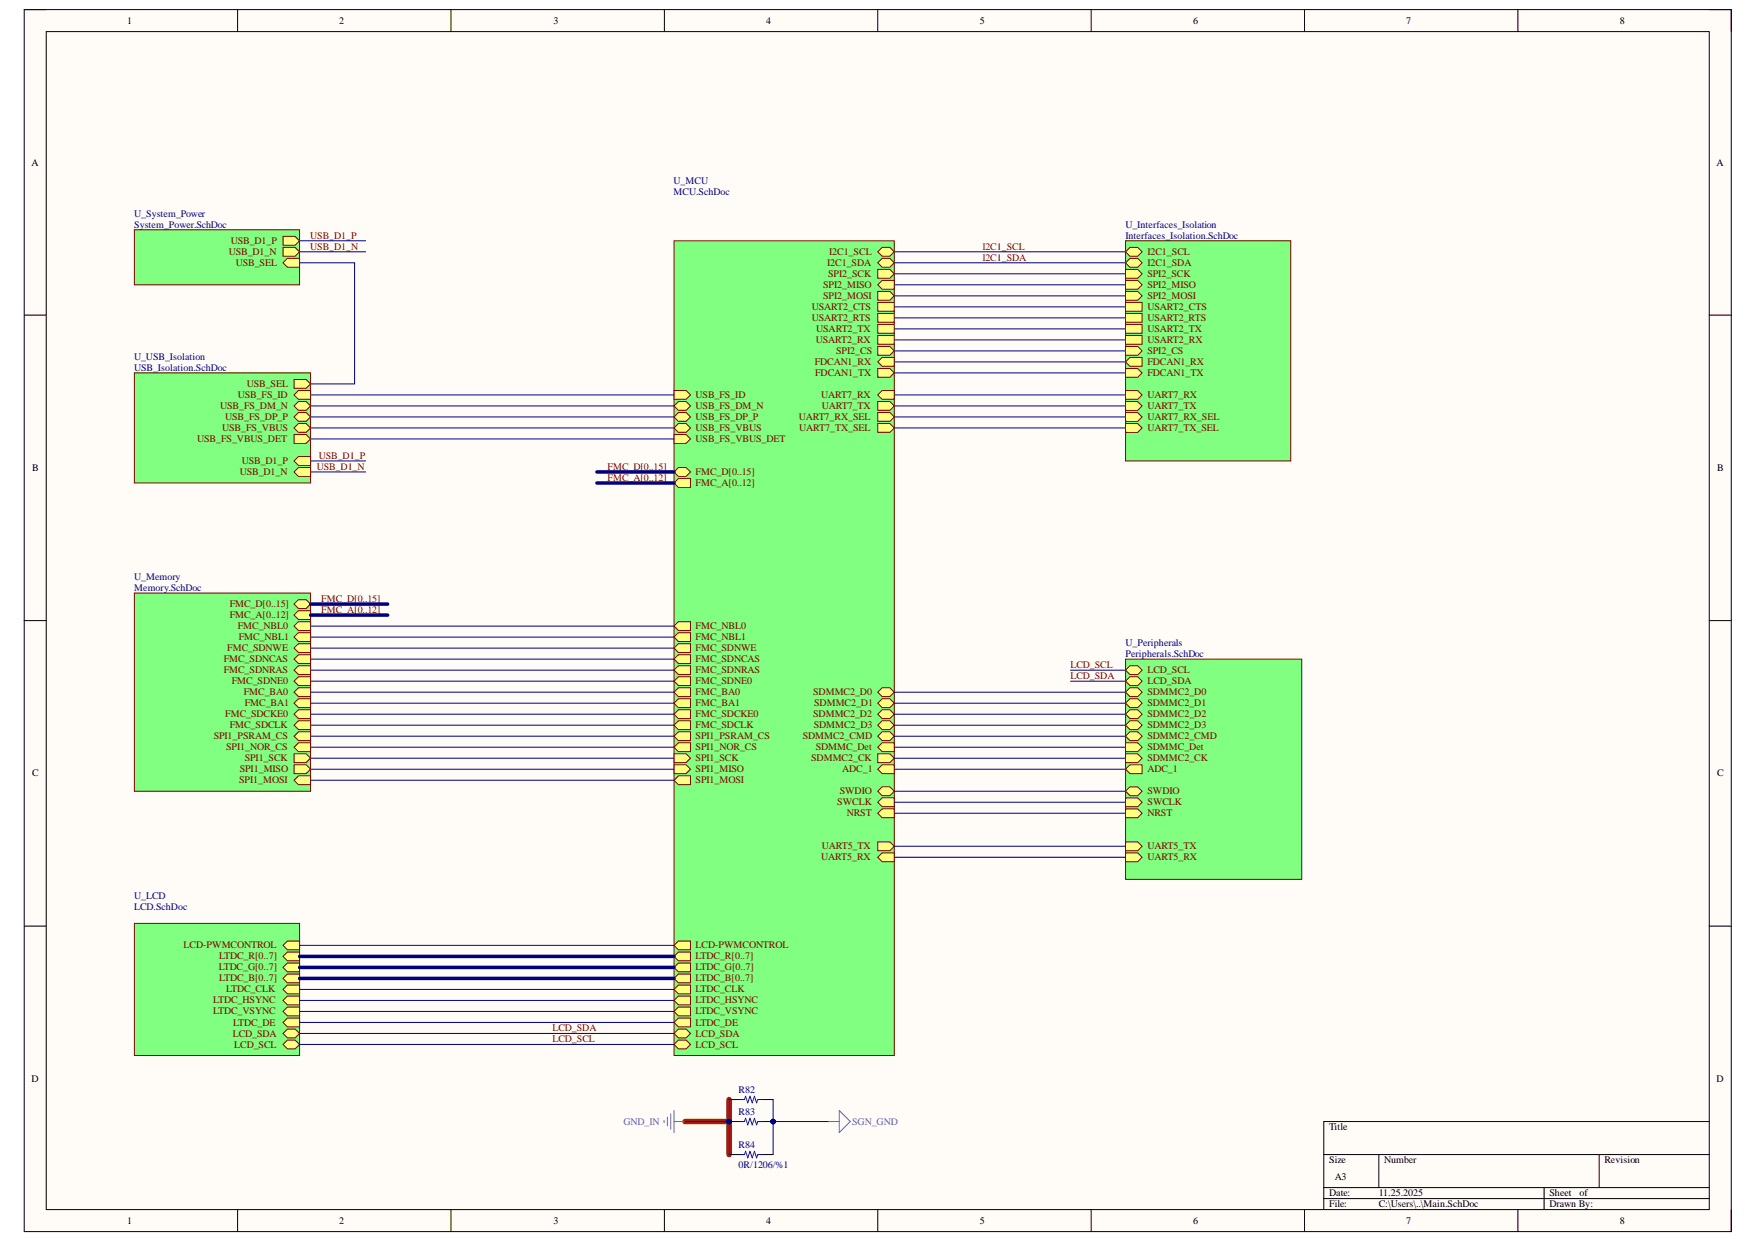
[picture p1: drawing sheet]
<svg xmlns="http://www.w3.org/2000/svg" width="297mm" height="210mm" viewBox="0 0 297 210" stroke-linecap="round" stroke-linejoin="round" font-family="sans-serif">
<defs><g id="words">
<g font-size="1.7">
<text x="21.5" y="4.1">1</text>
<text x="57.4" y="4.1">2</text>
<text x="93.6" y="4.1">3</text>
<text x="129.5" y="4.1">4</text>
<text x="165.7" y="4.1">5</text>
<text x="201.7" y="4.1">6</text>
<text x="237.7" y="4.1">7</text>
<text x="273.9" y="4.1">8</text>
<text x="5.3" y="28">A</text>
<text x="290.2" y="28">A</text>
<text x="5.4" y="79.6">B</text>
<text x="290.3" y="79.6">B</text>
<text x="5.4" y="131.2">C</text>
<text x="290.3" y="131.2">C</text>
<text x="5.3" y="182.9">D</text>
<text x="290.2" y="182.9">D</text>
<text x="224.7" y="191">Title</text>
<text x="224.7" y="196.6">Size</text>
<text x="234" y="196.6">Number</text>
<text x="271.2" y="196.6">Revision</text>
<text x="224.7" y="202.1">Date:</text>
<text x="225.6" y="199.4">A3</text>
<text x="233.1" y="202.1">11.25.2025</text>
<text x="261.9" y="202.1">Sheet</text>
<text x="267" y="202.1">of</text>
<text x="21.5" y="206.8">1</text>
<text x="57.4" y="206.8">2</text>
<text x="93.6" y="206.8">3</text>
<text x="129.5" y="206.8">4</text>
<text x="165.7" y="206.8">5</text>
<text x="201.7" y="206.8">6</text>
<text x="224.7" y="204">File:</text>
<text x="233.1" y="204">C:\Users\..\Main.SchDoc</text>
<text x="237.7" y="206.8">7</text>
<text x="261.9" y="204">Drawn By:</text>
<text x="273.9" y="206.8">8</text>
</g>
<g font-size="1.7" fill="#000080">
<text x="113.9" y="31">U_MCU</text>
<text x="113.9" y="32.9">MCU.SchDoc</text>
<text x="22.7" y="36.6">U_System_Power</text>
<text x="22.7" y="38.5">System_Power.SchDoc</text>
<text x="190.3" y="38.5">U_Interfaces_Isolation</text>
<text x="190.3" y="40.3">Interfaces_Isolation.SchDoc</text>
<text x="22.7" y="60.8">U_USB_Isolation</text>
<text x="22.7" y="62.6">USB_Isolation.SchDoc</text>
<text x="22.7" y="98">U_Memory</text>
<text x="22.7" y="99.8">Memory.SchDoc</text>
<text x="190.3" y="109.1">U_Peripherals</text>
<text x="190.3" y="111">Peripherals.SchDoc</text>
<text x="22.7" y="151.9">U_LCD</text>
<text x="22.7" y="153.8">LCD.SchDoc</text>
<text x="124.9" y="184.7">R82</text>
<text x="124.9" y="188.4">R83</text>
<text x="124.9" y="194">R84</text>
<text x="124.9" y="197.3">0R/1206/%1</text>
</g>
<g font-size="1.7" fill="#800000">
<text x="39" y="41.3">USB_D1_P</text>
<text x="52.5" y="40.3">USB_D1_P</text>
<text x="38.7" y="43.1">USB_D1_N</text>
<text x="39.8" y="45">USB_SEL</text>
<text x="52.5" y="42.2">USB_D1_N</text>
<text x="139.9" y="45">I2C1_SDA</text>
<text x="140" y="46.8">SPI2_SCK</text>
<text x="140.2" y="43.1">I2C1_SCL</text>
<text x="166.1" y="42.2">I2C1_SCL</text>
<text x="166.1" y="44">I2C1_SDA</text>
<text x="194" y="43.1">I2C1_SCL</text>
<text x="194" y="45">I2C1_SDA</text>
<text x="194" y="46.8">SPI2_SCK</text>
<text x="137.2" y="52.4">USART2_CTS</text>
<text x="139.2" y="50.6">SPI2_MOSI</text>
<text x="139.2" y="48.7">SPI2_MISO</text>
<text x="194" y="48.7">SPI2_MISO</text>
<text x="194" y="50.6">SPI2_MOSI</text>
<text x="194" y="52.4">USART2_CTS</text>
<text x="137.2" y="54.3">USART2_RTS</text>
<text x="137.9" y="58">USART2_RX</text>
<text x="138" y="56.1">USART2_TX</text>
<text x="141.4" y="59.9">SPI2_CS</text>
<text x="194" y="54.3">USART2_RTS</text>
<text x="194" y="56.1">USART2_TX</text>
<text x="194" y="58">USART2_RX</text>
<text x="194" y="59.9">SPI2_CS</text>
<text x="41.7" y="65.4">USB_SEL</text>
<text x="137.7" y="61.7">FDCAN1_RX</text>
<text x="137.8" y="63.6">FDCAN1_TX</text>
<text x="194" y="61.7">FDCAN1_RX</text>
<text x="194" y="63.6">FDCAN1_TX</text>
<text x="37.2" y="69.2">USB_FS_DM_N</text>
<text x="38.1" y="71">USB_FS_DP_P</text>
<text x="40.2" y="67.3">USB_FS_ID</text>
<text x="117.6" y="67.3">USB_FS_ID</text>
<text x="117.6" y="69.2">USB_FS_DM_N</text>
<text x="117.6" y="71">USB_FS_DP_P</text>
<text x="135" y="71">UART7_RX_SEL</text>
<text x="138.8" y="67.3">UART7_RX</text>
<text x="138.9" y="69.2">UART7_TX</text>
<text x="194" y="67.3">UART7_RX</text>
<text x="194" y="69.2">UART7_TX</text>
<text x="194" y="71">UART7_RX_SEL</text>
<text x="33.3" y="74.7">USB_FS_VBUS_DET</text>
<text x="37.6" y="72.9">USB_FS_VBUS</text>
<text x="53.9" y="77.5">USB_D1_P</text>
<text x="117.6" y="72.9">USB_FS_VBUS</text>
<text x="117.6" y="74.7">USB_FS_VBUS_DET</text>
<text x="135.1" y="72.9">UART7_TX_SEL</text>
<text x="194" y="72.9">UART7_TX_SEL</text>
<text x="40.5" y="80.3">USB_D1_N</text>
<text x="40.9" y="78.5">USB_D1_P</text>
<text x="53.6" y="79.4">USB_D1_N</text>
<text x="102.7" y="79.4">FMC_D[0..15]</text>
<text x="102.7" y="81.2">FMC_A[0..12]</text>
<text x="117.6" y="80.3">FMC_D[0..15]</text>
<text x="117.6" y="82.2">FMC_A[0..12]</text>
<text x="54.3" y="101.7">FMC_D[0..15]</text>
<text x="38.8" y="102.6">FMC_D[0..15]</text>
<text x="38.8" y="104.5">FMC_A[0..12]</text>
<text x="40.2" y="106.4">FMC_NBL0</text>
<text x="54.3" y="103.6">FMC_A[0..12]</text>
<text x="117.6" y="106.4">FMC_NBL0</text>
<text x="37.8" y="111.9">FMC_SDNCAS</text>
<text x="37.8" y="113.8">FMC_SDNRAS</text>
<text x="38.4" y="110.1">FMC_SDNWE</text>
<text x="40.4" y="108.2">FMC_NBL1</text>
<text x="117.6" y="108.2">FMC_NBL1</text>
<text x="117.6" y="110.1">FMC_SDNWE</text>
<text x="117.6" y="111.9">FMC_SDNCAS</text>
<text x="117.6" y="113.8">FMC_SDNRAS</text>
<text x="181" y="112.9">LCD_SCL</text>
<text x="194" y="113.8">LCD_SCL</text>
<text x="39.2" y="115.7">FMC_SDNE0</text>
<text x="41.2" y="117.5">FMC_BA0</text>
<text x="41.4" y="119.4">FMC_BA1</text>
<text x="117.6" y="115.7">FMC_SDNE0</text>
<text x="117.6" y="117.5">FMC_BA0</text>
<text x="117.6" y="119.4">FMC_BA1</text>
<text x="137.5" y="117.5">SDMMC2_D0</text>
<text x="137.7" y="119.4">SDMMC2_D1</text>
<text x="181" y="114.7">LCD_SDA</text>
<text x="194" y="115.7">LCD_SDA</text>
<text x="194" y="117.5">SDMMC2_D0</text>
<text x="194" y="119.4">SDMMC2_D1</text>
<text x="36.1" y="125">SPI1_PSRAM_CS</text>
<text x="38.1" y="121.2">FMC_SDCKE0</text>
<text x="38.8" y="123.1">FMC_SDCLK</text>
<text x="117.6" y="121.2">FMC_SDCKE0</text>
<text x="117.6" y="123.1">FMC_SDCLK</text>
<text x="117.6" y="125">SPI1_PSRAM_CS</text>
<text x="135.7" y="125">SDMMC2_CMD</text>
<text x="137.5" y="121.2">SDMMC2_D2</text>
<text x="137.6" y="123.1">SDMMC2_D3</text>
<text x="194" y="121.2">SDMMC2_D2</text>
<text x="194" y="123.1">SDMMC2_D3</text>
<text x="194" y="125">SDMMC2_CMD</text>
<text x="38.2" y="126.8">SPI1_NOR_CS</text>
<text x="40.5" y="130.5">SPI1_MISO</text>
<text x="41.4" y="128.7">SPI1_SCK</text>
<text x="117.6" y="130.5">SPI1_MISO</text>
<text x="117.6" y="128.7">SPI1_SCK</text>
<text x="117.6" y="126.8">SPI1_NOR_CS</text>
<text x="137.1" y="128.7">SDMMC2_CK</text>
<text x="137.9" y="126.8">SDMMC_Det</text>
<text x="142.4" y="130.5">ADC_1</text>
<text x="194" y="128.7">SDMMC2_CK</text>
<text x="194" y="126.8">SDMMC_Det</text>
<text x="194" y="130.5">ADC_1</text>
<text x="40.4" y="132.4">SPI1_MOSI</text>
<text x="117.6" y="132.4">SPI1_MOSI</text>
<text x="141.5" y="136.1">SWCLK</text>
<text x="142" y="134.3">SWDIO</text>
<text x="143.2" y="138">NRST</text>
<text x="194" y="134.3">SWDIO</text>
<text x="194" y="136.1">SWCLK</text>
<text x="194" y="138">NRST</text>
<text x="138.9" y="143.6">UART5_TX</text>
<text x="194" y="143.6">UART5_TX</text>
<text x="138.8" y="145.4">UART5_RX</text>
<text x="194" y="145.4">UART5_RX</text>
<text x="31" y="160.3">LCD-PWMCONTROL</text>
<text x="117.6" y="160.3">LCD-PWMCONTROL</text>
<text x="37" y="164">LTDC_G[0..7]</text>
<text x="37.1" y="162.2">LTDC_R[0..7]</text>
<text x="37.1" y="165.9">LTDC_B[0..7]</text>
<text x="38.2" y="167.7">LTDC_CLK</text>
<text x="117.6" y="162.2">LTDC_R[0..7]</text>
<text x="117.6" y="164">LTDC_G[0..7]</text>
<text x="117.6" y="165.9">LTDC_B[0..7]</text>
<text x="117.6" y="167.7">LTDC_CLK</text>
<text x="36" y="169.6">LTDC_HSYNC</text>
<text x="36" y="171.5">LTDC_VSYNC</text>
<text x="39.4" y="173.3">LTDC_DE</text>
<text x="117.6" y="171.5">LTDC_VSYNC</text>
<text x="117.6" y="169.6">LTDC_HSYNC</text>
<text x="117.6" y="173.3">LTDC_DE</text>
<text x="39.3" y="175.2">LCD_SDA</text>
<text x="39.6" y="177">LCD_SCL</text>
<text x="93.4" y="174.2">LCD_SDA</text>
<text x="93.4" y="176.1">LCD_SCL</text>
<text x="117.6" y="175.2">LCD_SDA</text>
<text x="117.6" y="177">LCD_SCL</text>
</g>
<g font-size="1.7" fill="#90f">
<text x="105.4" y="190.1">GND_IN</text>
<text x="144.1" y="190.1">SGN_GND</text>
</g>
</g></defs>
<path d="M4.1 1.6h288.6v206.5h-288.6z" fill-rule="evenodd" fill="#fffcf8"/>
<path d="M4.1 1.6h288.6v206.5h-288.6z" fill="none" stroke="#000" stroke-width=".17"/>
<path d="M7.8 5.3h281.2v199.1h-281.2z" fill-rule="evenodd" fill="#fffcf8"/>
<g fill="none" stroke="#000" stroke-width=".17">
<path d="M4.1 1.6h3.7M7.8 5.3h281.2v199.1h-281.2zM40.2 1.6v3.7M76.2 1.6v3.7M112.3 1.6v3.7M148.4 1.6v3.7M184.5 1.6v3.7M220.5 1.6v3.7M256.6 1.6v3.7M289 1.6h3.7v3.7M4.1 53.3h3.7M289 53.3h3.7"/>
<path d="M4.1 104.9h3.7M289 104.9h3.7M4.1 156.5h3.7M289 156.5h3.7M223.8 195.1h65.2M233.1 195.1v5.6M270.4 195.1v5.6M289 189.5h-65.2v14.9M40.2 204.4v3.7M76.2 204.4v3.7M112.3 204.4v3.7M148.4 204.4v3.7"/>
<path d="M184.5 204.4v3.7M220.5 204.4v3.7M223.8 200.7h65.2M223.8 202.6h65.2M256.6 204.4v3.7M261 200.7v3.7M292.7 204.4v3.7"/>
</g>
<path d="M115.8 189.5h7.5M123.3 185.8v9.3" fill="none" stroke="#f00" stroke-width=".93"/>
<path d="M190.3 40.7h27.9v37.2h-27.9z" fill-rule="evenodd" fill="#80ff80"/>
<path d="M190.3 40.7h27.9v37.2h-27.9z" fill="none" stroke="#800000" stroke-width=".17"/>
<path d="M190.3 42.6l.7-.8h1.3l.8 .8-.8 .7h-1.3z" fill-rule="evenodd" fill="#ffff80"/>
<path d="M190.3 42.6l.7-.8h1.3l.8 .8-.8 .7h-1.3z" fill="none" stroke="#800000" stroke-width=".17"/>
<path d="M190.3 44.4l.7-.7h1.3l.8 .7-.8 .8h-1.3z" fill-rule="evenodd" fill="#ffff80"/>
<path d="M190.3 44.4l.7-.7h1.3l.8 .7-.8 .8h-1.3z" fill="none" stroke="#800000" stroke-width=".17"/>
<path d="M190.3 45.5h2l.8 .8-.8 .7h-2z" fill-rule="evenodd" fill="#ffff80"/>
<path d="M190.3 45.5h2l.8 .8-.8 .7h-2z" fill="none" stroke="#800000" stroke-width=".17"/>
<path d="M190.3 47.4h2l.8 .7-.8 .8h-2z" fill-rule="evenodd" fill="#ffff80"/>
<path d="M190.3 47.4h2l.8 .7-.8 .8h-2z" fill="none" stroke="#800000" stroke-width=".17"/>
<path d="M190.3 49.3h2l.8 .7-.8 .7h-2z" fill-rule="evenodd" fill="#ffff80"/>
<path d="M190.3 49.3h2l.8 .7-.8 .7h-2z" fill="none" stroke="#800000" stroke-width=".17"/>
<path d="M190.3 51.1h2.8v1.5h-2.8z" fill-rule="evenodd" fill="#ffff80"/>
<path d="M190.3 51.1h2.8v1.5h-2.8z" fill="none" stroke="#800000" stroke-width=".17"/>
<path d="M190.3 53h2.8v1.5h-2.8z" fill-rule="evenodd" fill="#ffff80"/>
<path d="M190.3 53h2.8v1.5h-2.8z" fill="none" stroke="#800000" stroke-width=".17"/>
<path d="M190.3 54.8h2.8v1.5h-2.8z" fill-rule="evenodd" fill="#ffff80"/>
<path d="M190.3 54.8h2.8v1.5h-2.8z" fill="none" stroke="#800000" stroke-width=".17"/>
<path d="M190.3 56.7h2.8v1.5h-2.8z" fill-rule="evenodd" fill="#ffff80"/>
<path d="M190.3 56.7h2.8v1.5h-2.8z" fill="none" stroke="#800000" stroke-width=".17"/>
<path d="M191 60.4h2.1v1.5h-2.1l-.7-.7z" fill-rule="evenodd" fill="#ffff80"/>
<path d="M191 60.4h2.1v1.5h-2.1l-.7-.7z" fill="none" stroke="#800000" stroke-width=".17"/>
<path d="M190.3 62.3h2l.8 .7-.8 .8h-2z" fill-rule="evenodd" fill="#ffff80"/>
<path d="M190.3 62.3h2l.8 .7-.8 .8h-2z" fill="none" stroke="#800000" stroke-width=".17"/>
<path d="M190.3 58.6h2l.8 .7-.8 .7h-2z" fill-rule="evenodd" fill="#ffff80"/>
<path d="M190.3 58.6h2l.8 .7-.8 .7h-2z" fill="none" stroke="#800000" stroke-width=".17"/>
<path d="M190.3 66h2l.8 .7-.8 .8h-2z" fill-rule="evenodd" fill="#ffff80"/>
<path d="M190.3 66h2l.8 .7-.8 .8h-2z" fill="none" stroke="#800000" stroke-width=".17"/>
<path d="M190.3 67.9h2l.8 .7-.8 .8h-2z" fill-rule="evenodd" fill="#ffff80"/>
<path d="M190.3 67.9h2l.8 .7-.8 .8h-2z" fill="none" stroke="#800000" stroke-width=".17"/>
<path d="M190.3 69.7h2l.8 .8-.8 .7h-2z" fill-rule="evenodd" fill="#ffff80"/>
<path d="M190.3 69.7h2l.8 .8-.8 .7h-2z" fill="none" stroke="#800000" stroke-width=".17"/>
<path d="M190.3 71.6h2l.8 .7-.8 .8h-2z" fill-rule="evenodd" fill="#ffff80"/>
<path d="M190.3 71.6h2l.8 .7-.8 .8h-2z" fill="none" stroke="#800000" stroke-width=".17"/>
<path d="M22.7 156.1h27.9v22.3h-27.9z" fill-rule="evenodd" fill="#80ff80"/>
<path d="M22.7 156.1h27.9v22.3h-27.9z" fill="none" stroke="#800000" stroke-width=".17"/>
<path d="M48.6 160.9h2v1.5h-2l-.8-.8z" fill-rule="evenodd" fill="#ffff80"/>
<path d="M48.6 160.9h2v1.5h-2l-.8-.8z" fill="none" stroke="#800000" stroke-width=".17"/>
<path d="M48.6 162.8h2v1.4h-2l-.8-.7z" fill-rule="evenodd" fill="#ffff80"/>
<path d="M48.6 162.8h2v1.4h-2l-.8-.7z" fill="none" stroke="#800000" stroke-width=".17"/>
<path d="M48.6 164.6h2v1.5h-2l-.8-.7z" fill-rule="evenodd" fill="#ffff80"/>
<path d="M48.6 164.6h2v1.5h-2l-.8-.7z" fill="none" stroke="#800000" stroke-width=".17"/>
<path d="M48.6 166.5h2v1.5h-2l-.8-.8z" fill-rule="evenodd" fill="#ffff80"/>
<path d="M48.6 166.5h2v1.5h-2l-.8-.8z" fill="none" stroke="#800000" stroke-width=".17"/>
<path d="M48.6 168.3h2v1.5h-2l-.8-.7z" fill-rule="evenodd" fill="#ffff80"/>
<path d="M48.6 168.3h2v1.5h-2l-.8-.7z" fill="none" stroke="#800000" stroke-width=".17"/>
<path d="M48.6 170.2h2v1.5h-2l-.8-.8z" fill-rule="evenodd" fill="#ffff80"/>
<path d="M48.6 170.2h2v1.5h-2l-.8-.8z" fill="none" stroke="#800000" stroke-width=".17"/>
<path d="M47.9 172.8l.7-.7h2v1.4h-2z" fill-rule="evenodd" fill="#ffff80"/>
<path d="M47.9 172.8l.7-.7h2v1.4h-2z" fill="none" stroke="#800000" stroke-width=".17"/>
<path d="M47.9 174.7l.7-.8h1.3l.7 .8-.7 .7h-1.3z" fill-rule="evenodd" fill="#ffff80"/>
<path d="M47.9 174.7l.7-.8h1.3l.7 .8-.7 .7h-1.3z" fill="none" stroke="#800000" stroke-width=".17"/>
<path d="M47.9 176.5l.7-.7h1.3l.7 .7-.7 .8h-1.3z" fill-rule="evenodd" fill="#ffff80"/>
<path d="M47.9 176.5l.7-.7h1.3l.7 .7-.7 .8h-1.3z" fill="none" stroke="#800000" stroke-width=".17"/>
<path d="M47.8 159.8l.8-.8h2v1.5h-2z" fill-rule="evenodd" fill="#ffff80"/>
<path d="M47.8 159.8l.8-.8h2v1.5h-2z" fill="none" stroke="#800000" stroke-width=".17"/>
<path d="M22.7 100.2h29.8v33.5h-29.8z" fill-rule="evenodd" fill="#80ff80"/>
<path d="M22.7 100.2h29.8v33.5h-29.8z" fill="none" stroke="#800000" stroke-width=".17"/>
<path d="M49.7 102.1l.8-.8h1.3l.7 .8-.7 .7h-1.3z" fill-rule="evenodd" fill="#ffff80"/>
<path d="M49.7 102.1l.8-.8h1.3l.7 .8-.7 .7h-1.3z" fill="none" stroke="#800000" stroke-width=".17"/>
<path d="M49.7 104l.8-.8h2v1.5h-2z" fill-rule="evenodd" fill="#ffff80"/>
<path d="M49.7 104l.8-.8h2v1.5h-2z" fill="none" stroke="#800000" stroke-width=".17"/>
<path d="M49.7 107.7l.8-.8h2v1.5h-2z" fill-rule="evenodd" fill="#ffff80"/>
<path d="M49.7 107.7l.8-.8h2v1.5h-2z" fill="none" stroke="#800000" stroke-width=".17"/>
<path d="M49.7 109.5l.8-.7h2v1.5h-2z" fill-rule="evenodd" fill="#ffff80"/>
<path d="M49.7 109.5l.8-.7h2v1.5h-2z" fill="none" stroke="#800000" stroke-width=".17"/>
<path d="M49.7 111.4l.8-.7h2v1.4h-2z" fill-rule="evenodd" fill="#ffff80"/>
<path d="M49.7 111.4l.8-.7h2v1.4h-2z" fill="none" stroke="#800000" stroke-width=".17"/>
<path d="M49.7 113.3l.8-.8h2v1.5h-2z" fill-rule="evenodd" fill="#ffff80"/>
<path d="M49.7 113.3l.8-.8h2v1.5h-2z" fill="none" stroke="#800000" stroke-width=".17"/>
<path d="M49.7 115.1l.8-.7h2v1.5h-2z" fill-rule="evenodd" fill="#ffff80"/>
<path d="M49.7 115.1l.8-.7h2v1.5h-2z" fill="none" stroke="#800000" stroke-width=".17"/>
<path d="M49.7 117l.8-.8h2v1.5h-2z" fill-rule="evenodd" fill="#ffff80"/>
<path d="M49.7 117l.8-.8h2v1.5h-2z" fill="none" stroke="#800000" stroke-width=".17"/>
<path d="M49.7 118.8l.8-.7h2v1.5h-2z" fill-rule="evenodd" fill="#ffff80"/>
<path d="M49.7 118.8l.8-.7h2v1.5h-2z" fill="none" stroke="#800000" stroke-width=".17"/>
<path d="M49.7 120.7l.8-.7h2v1.4h-2z" fill-rule="evenodd" fill="#ffff80"/>
<path d="M49.7 120.7l.8-.7h2v1.4h-2z" fill="none" stroke="#800000" stroke-width=".17"/>
<path d="M49.7 122.6l.8-.8h2v1.5h-2z" fill-rule="evenodd" fill="#ffff80"/>
<path d="M49.7 122.6l.8-.8h2v1.5h-2z" fill="none" stroke="#800000" stroke-width=".17"/>
<path d="M49.7 105.8l.8-.7h2v1.5h-2z" fill-rule="evenodd" fill="#ffff80"/>
<path d="M49.7 105.8l.8-.7h2v1.5h-2z" fill="none" stroke="#800000" stroke-width=".17"/>
<path d="M49.7 129.3h2.1l.7 .7-.7 .7h-2.1z" fill-rule="evenodd" fill="#ffff80"/>
<path d="M49.7 129.3h2.1l.7 .7-.7 .7h-2.1z" fill="none" stroke="#800000" stroke-width=".17"/>
<path d="M49.7 131.9l.8-.8h2v1.5h-2z" fill-rule="evenodd" fill="#ffff80"/>
<path d="M49.7 131.9l.8-.8h2v1.5h-2z" fill="none" stroke="#800000" stroke-width=".17"/>
<path d="M49.7 127.4h2.1l.7 .7-.7 .8h-2.1z" fill-rule="evenodd" fill="#ffff80"/>
<path d="M49.7 127.4h2.1l.7 .7-.7 .8h-2.1z" fill="none" stroke="#800000" stroke-width=".17"/>
<path d="M49.7 124.4l.8-.7h2v1.5h-2z" fill-rule="evenodd" fill="#ffff80"/>
<path d="M49.7 124.4l.8-.7h2v1.5h-2z" fill="none" stroke="#800000" stroke-width=".17"/>
<path d="M49.7 126.3l.8-.8h2v1.5h-2z" fill-rule="evenodd" fill="#ffff80"/>
<path d="M49.7 126.3l.8-.8h2v1.5h-2z" fill="none" stroke="#800000" stroke-width=".17"/>
<path d="M190.3 111.4h29.8v37.2h-29.8z" fill-rule="evenodd" fill="#80ff80"/>
<path d="M190.3 111.4h29.8v37.2h-29.8z" fill="none" stroke="#800000" stroke-width=".17"/>
<path d="M191 112.5h1.3l.8 .8-.8 .7h-1.3l-.7-.7z" fill-rule="evenodd" fill="#ffff80"/>
<path d="M191 112.5h1.3l.8 .8-.8 .7h-1.3l-.7-.7z" fill="none" stroke="#800000" stroke-width=".17"/>
<path d="M191 114.4h1.3l.8 .7-.8 .8h-1.3l-.7-.8z" fill-rule="evenodd" fill="#ffff80"/>
<path d="M191 114.4h1.3l.8 .7-.8 .8h-1.3l-.7-.8z" fill="none" stroke="#800000" stroke-width=".17"/>
<path d="M191 116.2h1.3l.8 .8-.8 .7h-1.3l-.7-.7z" fill-rule="evenodd" fill="#ffff80"/>
<path d="M191 116.2h1.3l.8 .8-.8 .7h-1.3l-.7-.7z" fill="none" stroke="#800000" stroke-width=".17"/>
<path d="M191 118.1h1.3l.8 .7-.8 .8h-1.3l-.7-.8z" fill-rule="evenodd" fill="#ffff80"/>
<path d="M191 118.1h1.3l.8 .7-.8 .8h-1.3l-.7-.8z" fill="none" stroke="#800000" stroke-width=".17"/>
<path d="M191 120h1.3l.8 .7-.8 .7h-1.3l-.7-.7z" fill-rule="evenodd" fill="#ffff80"/>
<path d="M191 120h1.3l.8 .7-.8 .7h-1.3l-.7-.7z" fill="none" stroke="#800000" stroke-width=".17"/>
<path d="M191 121.8h1.3l.8 .8-.8 .7h-1.3l-.7-.7z" fill-rule="evenodd" fill="#ffff80"/>
<path d="M191 121.8h1.3l.8 .8-.8 .7h-1.3l-.7-.7z" fill="none" stroke="#800000" stroke-width=".17"/>
<path d="M191 123.7h1.3l.8 .7-.8 .8h-1.3l-.7-.8z" fill-rule="evenodd" fill="#ffff80"/>
<path d="M191 123.7h1.3l.8 .7-.8 .8h-1.3l-.7-.8z" fill="none" stroke="#800000" stroke-width=".17"/>
<path d="M190.3 127.4h2l.8 .7-.8 .8h-2z" fill-rule="evenodd" fill="#ffff80"/>
<path d="M190.3 127.4h2l.8 .7-.8 .8h-2z" fill="none" stroke="#800000" stroke-width=".17"/>
<path d="M190.3 125.5h2l.8 .8-.8 .7h-2z" fill-rule="evenodd" fill="#ffff80"/>
<path d="M190.3 125.5h2l.8 .8-.8 .7h-2z" fill="none" stroke="#800000" stroke-width=".17"/>
<path d="M190.3 133.7l.7-.7h1.3l.8 .7-.8 .8h-1.3z" fill-rule="evenodd" fill="#ffff80"/>
<path d="M190.3 133.7l.7-.7h1.3l.8 .7-.8 .8h-1.3z" fill="none" stroke="#800000" stroke-width=".17"/>
<path d="M190.3 134.8h2l.8 .8-.8 .7h-2z" fill-rule="evenodd" fill="#ffff80"/>
<path d="M190.3 134.8h2l.8 .8-.8 .7h-2z" fill="none" stroke="#800000" stroke-width=".17"/>
<path d="M190.3 144.1h2l.8 .8-.8 .7h-2z" fill-rule="evenodd" fill="#ffff80"/>
<path d="M190.3 144.1h2l.8 .8-.8 .7h-2z" fill="none" stroke="#800000" stroke-width=".17"/>
<path d="M190.3 142.3h2l.8 .7-.8 .8h-2z" fill-rule="evenodd" fill="#ffff80"/>
<path d="M190.3 142.3h2l.8 .7-.8 .8h-2z" fill="none" stroke="#800000" stroke-width=".17"/>
<path d="M190.3 136.7h2l.8 .7-.8 .8h-2z" fill-rule="evenodd" fill="#ffff80"/>
<path d="M190.3 136.7h2l.8 .7-.8 .8h-2z" fill="none" stroke="#800000" stroke-width=".17"/>
<path d="M190.3 130l.7-.7h2.1v1.4h-2.1z" fill-rule="evenodd" fill="#ffff80"/>
<path d="M190.3 130l.7-.7h2.1v1.4h-2.1z" fill="none" stroke="#800000" stroke-width=".17"/>
<path d="M22.7 38.8h27.9v9.3h-27.9z" fill-rule="evenodd" fill="#80ff80"/>
<path d="M22.7 38.8h27.9v9.3h-27.9z" fill="none" stroke="#800000" stroke-width=".17"/>
<path d="M47.8 39.9h2.1l.7 .8-.7 .7h-2.1z" fill-rule="evenodd" fill="#ffff80"/>
<path d="M47.8 39.9h2.1l.7 .8-.7 .7h-2.1z" fill="none" stroke="#800000" stroke-width=".17"/>
<path d="M47.8 41.8h2.1l.7 .8-.7 .7h-2.1z" fill-rule="evenodd" fill="#ffff80"/>
<path d="M47.8 41.8h2.1l.7 .8-.7 .7h-2.1z" fill="none" stroke="#800000" stroke-width=".17"/>
<path d="M48.6 43.7h2v1.5h-2l-.8-.8z" fill-rule="evenodd" fill="#ffff80"/>
<path d="M48.6 43.7h2v1.5h-2l-.8-.8z" fill="none" stroke="#800000" stroke-width=".17"/>
<path d="M22.7 63h29.8v18.6h-29.8z" fill-rule="evenodd" fill="#80ff80"/>
<path d="M22.7 63h29.8v18.6h-29.8z" fill="none" stroke="#800000" stroke-width=".17"/>
<path d="M49.7 77.9l.8-.7h2v1.4h-2z" fill-rule="evenodd" fill="#ffff80"/>
<path d="M49.7 77.9l.8-.7h2v1.4h-2z" fill="none" stroke="#800000" stroke-width=".17"/>
<path d="M49.7 79.8l.8-.8h2v1.5h-2z" fill-rule="evenodd" fill="#ffff80"/>
<path d="M49.7 79.8l.8-.8h2v1.5h-2z" fill="none" stroke="#800000" stroke-width=".17"/>
<path d="M49.7 64.1h2.1l.7 .8-.7 .7h-2.1z" fill-rule="evenodd" fill="#ffff80"/>
<path d="M49.7 64.1h2.1l.7 .8-.7 .7h-2.1z" fill="none" stroke="#800000" stroke-width=".17"/>
<path d="M49.7 66.7l.8-.7h2v1.5h-2z" fill-rule="evenodd" fill="#ffff80"/>
<path d="M49.7 66.7l.8-.7h2v1.5h-2z" fill="none" stroke="#800000" stroke-width=".17"/>
<path d="M49.7 68.6l.8-.7h1.3l.7 .7-.7 .7h-1.3z" fill-rule="evenodd" fill="#ffff80"/>
<path d="M49.7 68.6l.8-.7h1.3l.7 .7-.7 .7h-1.3z" fill="none" stroke="#800000" stroke-width=".17"/>
<path d="M49.7 70.5l.8-.8h1.3l.7 .8-.7 .7h-1.3z" fill-rule="evenodd" fill="#ffff80"/>
<path d="M49.7 70.5l.8-.8h1.3l.7 .8-.7 .7h-1.3z" fill="none" stroke="#800000" stroke-width=".17"/>
<path d="M49.7 72.3l.8-.7h1.3l.7 .7-.7 .8h-1.3z" fill-rule="evenodd" fill="#ffff80"/>
<path d="M49.7 72.3l.8-.7h1.3l.7 .7-.7 .8h-1.3z" fill="none" stroke="#800000" stroke-width=".17"/>
<path d="M49.7 73.4h2.1l.7 .8-.7 .7h-2.1z" fill-rule="evenodd" fill="#ffff80"/>
<path d="M49.7 73.4h2.1l.7 .8-.7 .7h-2.1z" fill="none" stroke="#800000" stroke-width=".17"/>
<path d="M114 40.7h37.2v137.7h-37.2z" fill-rule="evenodd" fill="#80ff80"/>
<path d="M114 40.7h37.2v137.7h-37.2z" fill="none" stroke="#800000" stroke-width=".17"/>
<path d="M113.9 161.6l.8-.7h2v1.5h-2z" fill-rule="evenodd" fill="#ffff80"/>
<path d="M113.9 161.6l.8-.7h2v1.5h-2z" fill="none" stroke="#800000" stroke-width=".17"/>
<path d="M113.9 163.5l.8-.7h2v1.4h-2z" fill-rule="evenodd" fill="#ffff80"/>
<path d="M113.9 163.5l.8-.7h2v1.4h-2z" fill="none" stroke="#800000" stroke-width=".17"/>
<path d="M113.9 165.4l.8-.8h2v1.5h-2z" fill-rule="evenodd" fill="#ffff80"/>
<path d="M113.9 165.4l.8-.8h2v1.5h-2z" fill="none" stroke="#800000" stroke-width=".17"/>
<path d="M113.9 79.8l.8-.8h1.3l.7 .8-.7 .7h-1.3z" fill-rule="evenodd" fill="#ffff80"/>
<path d="M113.9 79.8l.8-.8h1.3l.7 .8-.7 .7h-1.3z" fill="none" stroke="#800000" stroke-width=".17"/>
<path d="M113.9 81.6l.8-.7h2v1.5h-2z" fill-rule="evenodd" fill="#ffff80"/>
<path d="M113.9 81.6l.8-.7h2v1.5h-2z" fill="none" stroke="#800000" stroke-width=".17"/>
<path d="M113.9 107.7l.8-.8h2v1.5h-2z" fill-rule="evenodd" fill="#ffff80"/>
<path d="M113.9 107.7l.8-.8h2v1.5h-2z" fill="none" stroke="#800000" stroke-width=".17"/>
<path d="M113.9 109.5l.8-.7h2v1.5h-2z" fill-rule="evenodd" fill="#ffff80"/>
<path d="M113.9 109.5l.8-.7h2v1.5h-2z" fill="none" stroke="#800000" stroke-width=".17"/>
<path d="M113.9 111.4l.8-.7h2v1.4h-2z" fill-rule="evenodd" fill="#ffff80"/>
<path d="M113.9 111.4l.8-.7h2v1.4h-2z" fill="none" stroke="#800000" stroke-width=".17"/>
<path d="M113.9 113.3l.8-.8h2v1.5h-2z" fill-rule="evenodd" fill="#ffff80"/>
<path d="M113.9 113.3l.8-.8h2v1.5h-2z" fill="none" stroke="#800000" stroke-width=".17"/>
<path d="M113.9 115.1l.8-.7h2v1.5h-2z" fill-rule="evenodd" fill="#ffff80"/>
<path d="M113.9 115.1l.8-.7h2v1.5h-2z" fill="none" stroke="#800000" stroke-width=".17"/>
<path d="M113.9 117l.8-.8h2v1.5h-2z" fill-rule="evenodd" fill="#ffff80"/>
<path d="M113.9 117l.8-.8h2v1.5h-2z" fill="none" stroke="#800000" stroke-width=".17"/>
<path d="M113.9 118.8l.8-.7h2v1.5h-2z" fill-rule="evenodd" fill="#ffff80"/>
<path d="M113.9 118.8l.8-.7h2v1.5h-2z" fill="none" stroke="#800000" stroke-width=".17"/>
<path d="M113.9 120.7l.8-.7h2v1.4h-2z" fill-rule="evenodd" fill="#ffff80"/>
<path d="M113.9 120.7l.8-.7h2v1.4h-2z" fill="none" stroke="#800000" stroke-width=".17"/>
<path d="M113.9 122.6l.8-.8h2v1.5h-2z" fill-rule="evenodd" fill="#ffff80"/>
<path d="M113.9 122.6l.8-.8h2v1.5h-2z" fill="none" stroke="#800000" stroke-width=".17"/>
<path d="M113.9 105.8l.8-.7h2v1.5h-2z" fill-rule="evenodd" fill="#ffff80"/>
<path d="M113.9 105.8l.8-.7h2v1.5h-2z" fill="none" stroke="#800000" stroke-width=".17"/>
<path d="M148.4 51.1h2.8v1.5h-2.8z" fill-rule="evenodd" fill="#ffff80"/>
<path d="M148.4 51.1h2.8v1.5h-2.8z" fill="none" stroke="#800000" stroke-width=".17"/>
<path d="M148.4 53h2.8v1.5h-2.8z" fill-rule="evenodd" fill="#ffff80"/>
<path d="M148.4 53h2.8v1.5h-2.8z" fill="none" stroke="#800000" stroke-width=".17"/>
<path d="M148.4 54.8h2.8v1.5h-2.8z" fill-rule="evenodd" fill="#ffff80"/>
<path d="M148.4 54.8h2.8v1.5h-2.8z" fill="none" stroke="#800000" stroke-width=".17"/>
<path d="M148.4 56.7h2.8v1.5h-2.8z" fill-rule="evenodd" fill="#ffff80"/>
<path d="M148.4 56.7h2.8v1.5h-2.8z" fill="none" stroke="#800000" stroke-width=".17"/>
<path d="M113.9 129.3h2.1l.7 .7-.7 .7h-2.1z" fill-rule="evenodd" fill="#ffff80"/>
<path d="M113.9 129.3h2.1l.7 .7-.7 .7h-2.1z" fill="none" stroke="#800000" stroke-width=".17"/>
<path d="M113.9 131.9l.8-.8h2v1.5h-2z" fill-rule="evenodd" fill="#ffff80"/>
<path d="M113.9 131.9l.8-.8h2v1.5h-2z" fill="none" stroke="#800000" stroke-width=".17"/>
<path d="M113.9 127.4h2.1l.7 .7-.7 .8h-2.1z" fill-rule="evenodd" fill="#ffff80"/>
<path d="M113.9 127.4h2.1l.7 .7-.7 .8h-2.1z" fill="none" stroke="#800000" stroke-width=".17"/>
<path d="M148.4 42.6l.7-.8h1.3l.8 .8-.8 .7h-1.3z" fill-rule="evenodd" fill="#ffff80"/>
<path d="M148.4 42.6l.7-.8h1.3l.8 .8-.8 .7h-1.3z" fill="none" stroke="#800000" stroke-width=".17"/>
<path d="M148.4 44.4l.7-.7h1.3l.8 .7-.8 .8h-1.3z" fill-rule="evenodd" fill="#ffff80"/>
<path d="M148.4 44.4l.7-.7h1.3l.8 .7-.8 .8h-1.3z" fill="none" stroke="#800000" stroke-width=".17"/>
<path d="M114 174.7l.7-.8h1.3l.7 .8-.7 .7h-1.3z" fill-rule="evenodd" fill="#ffff80"/>
<path d="M114 174.7l.7-.8h1.3l.7 .8-.7 .7h-1.3z" fill="none" stroke="#800000" stroke-width=".17"/>
<path d="M114 176.5l.7-.7h1.3l.7 .7-.7 .8h-1.3z" fill-rule="evenodd" fill="#ffff80"/>
<path d="M114 176.5l.7-.7h1.3l.7 .7-.7 .8h-1.3z" fill="none" stroke="#800000" stroke-width=".17"/>
<path d="M148.4 61.2l.7-.8h2.1v1.5h-2.1z" fill-rule="evenodd" fill="#ffff80"/>
<path d="M148.4 61.2l.7-.8h2.1v1.5h-2.1z" fill="none" stroke="#800000" stroke-width=".17"/>
<path d="M148.4 62.3h2l.8 .7-.8 .8h-2z" fill-rule="evenodd" fill="#ffff80"/>
<path d="M148.4 62.3h2l.8 .7-.8 .8h-2z" fill="none" stroke="#800000" stroke-width=".17"/>
<path d="M148.4 49.3h2l.8 .7-.8 .7h-2z" fill-rule="evenodd" fill="#ffff80"/>
<path d="M148.4 49.3h2l.8 .7-.8 .7h-2z" fill="none" stroke="#800000" stroke-width=".17"/>
<path d="M148.4 45.5h2l.8 .8-.8 .7h-2z" fill-rule="evenodd" fill="#ffff80"/>
<path d="M148.4 45.5h2l.8 .8-.8 .7h-2z" fill="none" stroke="#800000" stroke-width=".17"/>
<path d="M148.4 48.1l.7-.7h2.1v1.5h-2.1z" fill-rule="evenodd" fill="#ffff80"/>
<path d="M148.4 48.1l.7-.7h2.1v1.5h-2.1z" fill="none" stroke="#800000" stroke-width=".17"/>
<path d="M113.9 159.8l.8-.8h2v1.5h-2z" fill-rule="evenodd" fill="#ffff80"/>
<path d="M113.9 159.8l.8-.8h2v1.5h-2z" fill="none" stroke="#800000" stroke-width=".17"/>
<path d="M113.9 170.9l.8-.7h2v1.5h-2z" fill-rule="evenodd" fill="#ffff80"/>
<path d="M113.9 170.9l.8-.7h2v1.5h-2z" fill="none" stroke="#800000" stroke-width=".17"/>
<path d="M113.9 169.1l.8-.8h2v1.5h-2z" fill-rule="evenodd" fill="#ffff80"/>
<path d="M113.9 169.1l.8-.8h2v1.5h-2z" fill="none" stroke="#800000" stroke-width=".17"/>
<path d="M114 172.8l.7-.7h2v1.4h-2z" fill-rule="evenodd" fill="#ffff80"/>
<path d="M114 172.8l.7-.7h2v1.4h-2z" fill="none" stroke="#800000" stroke-width=".17"/>
<path d="M113.9 167.2l.8-.7h2v1.5h-2z" fill-rule="evenodd" fill="#ffff80"/>
<path d="M113.9 167.2l.8-.7h2v1.5h-2z" fill="none" stroke="#800000" stroke-width=".17"/>
<path d="M113.9 126.3l.8-.8h2v1.5h-2z" fill-rule="evenodd" fill="#ffff80"/>
<path d="M113.9 126.3l.8-.8h2v1.5h-2z" fill="none" stroke="#800000" stroke-width=".17"/>
<path d="M148.4 58.6h2l.8 .7-.8 .7h-2z" fill-rule="evenodd" fill="#ffff80"/>
<path d="M148.4 58.6h2l.8 .7-.8 .7h-2z" fill="none" stroke="#800000" stroke-width=".17"/>
<path d="M113.9 124.4l.8-.7h2v1.5h-2z" fill-rule="evenodd" fill="#ffff80"/>
<path d="M113.9 124.4l.8-.7h2v1.5h-2z" fill="none" stroke="#800000" stroke-width=".17"/>
<path d="M148.4 117l.7-.8h1.3l.8 .8-.8 .7h-1.3z" fill-rule="evenodd" fill="#ffff80"/>
<path d="M148.4 117l.7-.8h1.3l.8 .8-.8 .7h-1.3z" fill="none" stroke="#800000" stroke-width=".17"/>
<path d="M148.4 118.8l.7-.7h1.3l.8 .7-.8 .8h-1.3z" fill-rule="evenodd" fill="#ffff80"/>
<path d="M148.4 118.8l.7-.7h1.3l.8 .7-.8 .8h-1.3z" fill="none" stroke="#800000" stroke-width=".17"/>
<path d="M148.4 120.7l.7-.7h1.3l.8 .7-.8 .7h-1.3z" fill-rule="evenodd" fill="#ffff80"/>
<path d="M148.4 120.7l.7-.7h1.3l.8 .7-.8 .7h-1.3z" fill="none" stroke="#800000" stroke-width=".17"/>
<path d="M148.4 122.6l.7-.8h1.3l.8 .8-.8 .7h-1.3z" fill-rule="evenodd" fill="#ffff80"/>
<path d="M148.4 122.6l.7-.8h1.3l.8 .8-.8 .7h-1.3z" fill="none" stroke="#800000" stroke-width=".17"/>
<path d="M148.4 124.4l.7-.7h1.3l.8 .7-.8 .8h-1.3z" fill-rule="evenodd" fill="#ffff80"/>
<path d="M148.4 124.4l.7-.7h1.3l.8 .7-.8 .8h-1.3z" fill="none" stroke="#800000" stroke-width=".17"/>
<path d="M148.4 127.4h2l.8 .7-.8 .8h-2z" fill-rule="evenodd" fill="#ffff80"/>
<path d="M148.4 127.4h2l.8 .7-.8 .8h-2z" fill="none" stroke="#800000" stroke-width=".17"/>
<path d="M148.4 133.7l.7-.7h1.3l.8 .7-.8 .8h-1.3z" fill-rule="evenodd" fill="#ffff80"/>
<path d="M148.4 133.7l.7-.7h1.3l.8 .7-.8 .8h-1.3z" fill="none" stroke="#800000" stroke-width=".17"/>
<path d="M148.4 135.6l.7-.8h2.1v1.5h-2.1z" fill-rule="evenodd" fill="#ffff80"/>
<path d="M148.4 135.6l.7-.8h2.1v1.5h-2.1z" fill="none" stroke="#800000" stroke-width=".17"/>
<path d="M148.4 137.4l.7-.7h2.1v1.5h-2.1z" fill-rule="evenodd" fill="#ffff80"/>
<path d="M148.4 137.4l.7-.7h2.1v1.5h-2.1z" fill="none" stroke="#800000" stroke-width=".17"/>
<path d="M148.4 144.9l.7-.8h2.1v1.5h-2.1z" fill-rule="evenodd" fill="#ffff80"/>
<path d="M148.4 144.9l.7-.8h2.1v1.5h-2.1z" fill="none" stroke="#800000" stroke-width=".17"/>
<path d="M148.4 142.3h2l.8 .7-.8 .8h-2z" fill-rule="evenodd" fill="#ffff80"/>
<path d="M148.4 142.3h2l.8 .7-.8 .8h-2z" fill="none" stroke="#800000" stroke-width=".17"/>
<path d="M148.4 126.3l.7-.8h2.1v1.5h-2.1z" fill-rule="evenodd" fill="#ffff80"/>
<path d="M148.4 126.3l.7-.8h2.1v1.5h-2.1z" fill="none" stroke="#800000" stroke-width=".17"/>
<path d="M148.4 66.7l.7-.7h2.1v1.5h-2.1z" fill-rule="evenodd" fill="#ffff80"/>
<path d="M148.4 66.7l.7-.7h2.1v1.5h-2.1z" fill="none" stroke="#800000" stroke-width=".17"/>
<path d="M148.4 67.9h2l.8 .7-.8 .7h-2z" fill-rule="evenodd" fill="#ffff80"/>
<path d="M148.4 67.9h2l.8 .7-.8 .7h-2z" fill="none" stroke="#800000" stroke-width=".17"/>
<path d="M148.4 69.7h2l.8 .8-.8 .7h-2z" fill-rule="evenodd" fill="#ffff80"/>
<path d="M148.4 69.7h2l.8 .8-.8 .7h-2z" fill="none" stroke="#800000" stroke-width=".17"/>
<path d="M148.4 71.6h2l.8 .7-.8 .8h-2z" fill-rule="evenodd" fill="#ffff80"/>
<path d="M148.4 71.6h2l.8 .7-.8 .8h-2z" fill="none" stroke="#800000" stroke-width=".17"/>
<path d="M148.4 130l.7-.7h2.1v1.4h-2.1z" fill-rule="evenodd" fill="#ffff80"/>
<path d="M148.4 130l.7-.7h2.1v1.4h-2.1z" fill="none" stroke="#800000" stroke-width=".17"/>
<path d="M113.9 66h2.1l.7 .7-.7 .8h-2.1z" fill-rule="evenodd" fill="#ffff80"/>
<path d="M113.9 66h2.1l.7 .7-.7 .8h-2.1z" fill="none" stroke="#800000" stroke-width=".17"/>
<path d="M113.9 72.3l.8-.7h1.3l.7 .7-.7 .8h-1.3z" fill-rule="evenodd" fill="#ffff80"/>
<path d="M113.9 72.3l.8-.7h1.3l.7 .7-.7 .8h-1.3z" fill="none" stroke="#800000" stroke-width=".17"/>
<path d="M113.9 68.6l.8-.7h1.3l.7 .7-.7 .7h-1.3z" fill-rule="evenodd" fill="#ffff80"/>
<path d="M113.9 68.6l.8-.7h1.3l.7 .7-.7 .7h-1.3z" fill="none" stroke="#800000" stroke-width=".17"/>
<path d="M113.9 70.5l.8-.8h1.3l.7 .8-.7 .7h-1.3z" fill-rule="evenodd" fill="#ffff80"/>
<path d="M113.9 70.5l.8-.8h1.3l.7 .8-.7 .7h-1.3z" fill="none" stroke="#800000" stroke-width=".17"/>
<path d="M113.9 73.4h2.1l.7 .8-.7 .7h-2.1z" fill-rule="evenodd" fill="#ffff80"/>
<path d="M113.9 73.4h2.1l.7 .8-.7 .7h-2.1z" fill="none" stroke="#800000" stroke-width=".17"/>
<path d="M112.3 189.4v.3M112.8 188.8v1.5M113.4 188.2v2.6M114 189.5h1.8M114 187.7v3.7M140 189.5h1.9M141.9 187.7l1.8 1.8-1.8 1.9z" fill="none" stroke="#90f" stroke-width=".17"/>
<circle cx="123.3" cy="189.5" r=".37" fill="#000080"/>
<circle cx="123.3" cy="189.5" r=".37" fill="none" stroke="#000080" stroke-width=".17"/>
<circle cx="130.7" cy="189.5" r=".37" fill="#000080"/>
<circle cx="130.7" cy="189.5" r=".37" fill="none" stroke="#000080" stroke-width=".17"/>
<path d="M123.3 189.5h1.8" fill="none" stroke="#000" stroke-width=".17"/>
<circle cx="123.3" cy="189.5" r=".37" fill="#000080"/>
<circle cx="123.3" cy="189.5" r=".37" fill="none" stroke="#000080" stroke-width=".17"/>
<path d="M128.8 189.5h1.9" fill="none" stroke="#000" stroke-width=".17"/>
<circle cx="130.7" cy="189.5" r=".37" fill="#000080"/>
<g fill="none" stroke="#000080" stroke-width=".17">
<path d="M50.6 44.4h9.3v20.5h-7.4M50.6 40.7h11.2M50.6 42.6h11.2M151.2 42.6h39.1M151.2 59.3h39.1M151.2 57.4h39.1M151.2 55.6h39.1M151.2 53.7h39.1M151.2 51.9h39.1M151.2 50h39.1M151.2 48.1h39.1M151.2 46.3h39.1"/>
<path d="M151.2 44.4h39.1M52.5 77.9h9.3M52.5 79.8h9.3M52.5 66.7h61.4M52.5 68.6h61.4M52.5 70.5h61.4M151.2 66.7h39.1M151.2 68.6h39.1M151.2 70.5h39.1M151.2 63h39.1M151.2 61.2h39.1M151.2 72.3h39.1"/>
<path d="M52.5 105.8h61.4M52.5 107.7h61.4M52.5 109.5h61.4M52.5 111.4h61.4M52.5 113.3h61.4M52.5 115.1h61.4M52.5 117h61.4M52.5 118.8h61.4M151.2 117h39.1M151.2 118.8h39.1M181 113.3h9.3M181 115.1h9.3"/>
<path d="M52.5 120.7h61.4M52.5 122.6h61.4M52.5 124.4h61.4M52.5 126.3h61.4M52.5 128.1h61.4M52.5 130h61.4M52.5 131.9h61.4M151.2 120.7h39.1M151.2 122.6h39.1M151.2 124.4h39.1M151.2 126.3h39.1M151.2 128.1h39.1"/>
<path d="M151.2 130h39.1M151.2 133.7h39.1M151.2 135.6h39.1M151.2 137.4h39.1M151.2 143h39.1M151.2 144.9h39.1M50.6 172.8h63.3M50.6 170.9h63.3M50.6 169.1h63.3M50.6 167.2h63.3M50.6 176.5h63.4M50.6 174.7h63.4"/>
<path d="M115.8 189.5h7.5"/>
<circle cx="130.7" cy="189.5" r=".37"/>
</g>
<path d="M125.1 189.5h.8l.2-.5 .3 1.1 .4-1.1 .4 1.1 .3-1.1 .4 1.1 .2-.6h.7M125.1 185.8h.8l.2-.5 .3 1.1 .4-1.1 .4 1.1 .3-1.1 .4 1.1 .2-.6h.7M125.1 195.1h.8l.2-.5 .3 1.1 .4-1.1 .4 1.1 .3-1.1 .4 1.1 .2-.6h.7" fill="none" stroke="#00f" stroke-width=".17"/>
<path d="M123.3 185.8h1.8M123.3 195.1h1.8M128.8 185.8h1.9M128.8 195.1h1.9" fill="none" stroke="#000" stroke-width=".17"/>
<circle cx="123.3" cy="189.5" r=".37" fill="#000080"/>
<g fill="none" stroke="#000080" stroke-width=".17">
<path d="M130.7 189.5h9.3"/>
<circle cx="123.3" cy="189.5" r=".37"/>
</g>
<circle cx="130.7" cy="189.5" r=".37" fill="#000080"/>
<g fill="none" stroke="#000080" stroke-width=".17">
<path d="M123.3 189.5v5.6"/>
<circle cx="130.7" cy="189.5" r=".37"/>
</g>
<circle cx="123.3" cy="189.5" r=".37" fill="#000080"/>
<g fill="none" stroke="#000080" stroke-width=".17">
<path d="M123.3 185.8v3.7"/>
<circle cx="123.3" cy="189.5" r=".37"/>
</g>
<circle cx="123.3" cy="189.5" r=".37" fill="#000080"/>
<g fill="none" stroke="#000080" stroke-width=".17">
<path d="M130.7 185.8v3.7"/>
<circle cx="123.3" cy="189.5" r=".37"/>
</g>
<circle cx="130.7" cy="189.5" r=".37" fill="#000080"/>
<g fill="none" stroke="#000080" stroke-width=".17">
<path d="M130.7 189.5v5.6"/>
<circle cx="130.7" cy="189.5" r=".37"/>
</g>
<circle cx="130.7" cy="189.5" r=".37" fill="#000080"/>
<g fill="none" stroke="#000080" stroke-width=".17">
<path d="M52.5 72.3h61.4M52.5 74.2h61.4M50.6 159.8h63.3"/>
<circle cx="130.7" cy="189.5" r=".37"/>
</g>
<path d="M100.9 79.8h13M100.9 81.6h13M52.5 102.1h13M52.5 104h13M50.6 161.6h63.3M50.6 163.5h63.3M50.6 165.4h63.3" fill="none" stroke="#000080" stroke-width=".59"/>
<use href="#words"/>
</svg>
